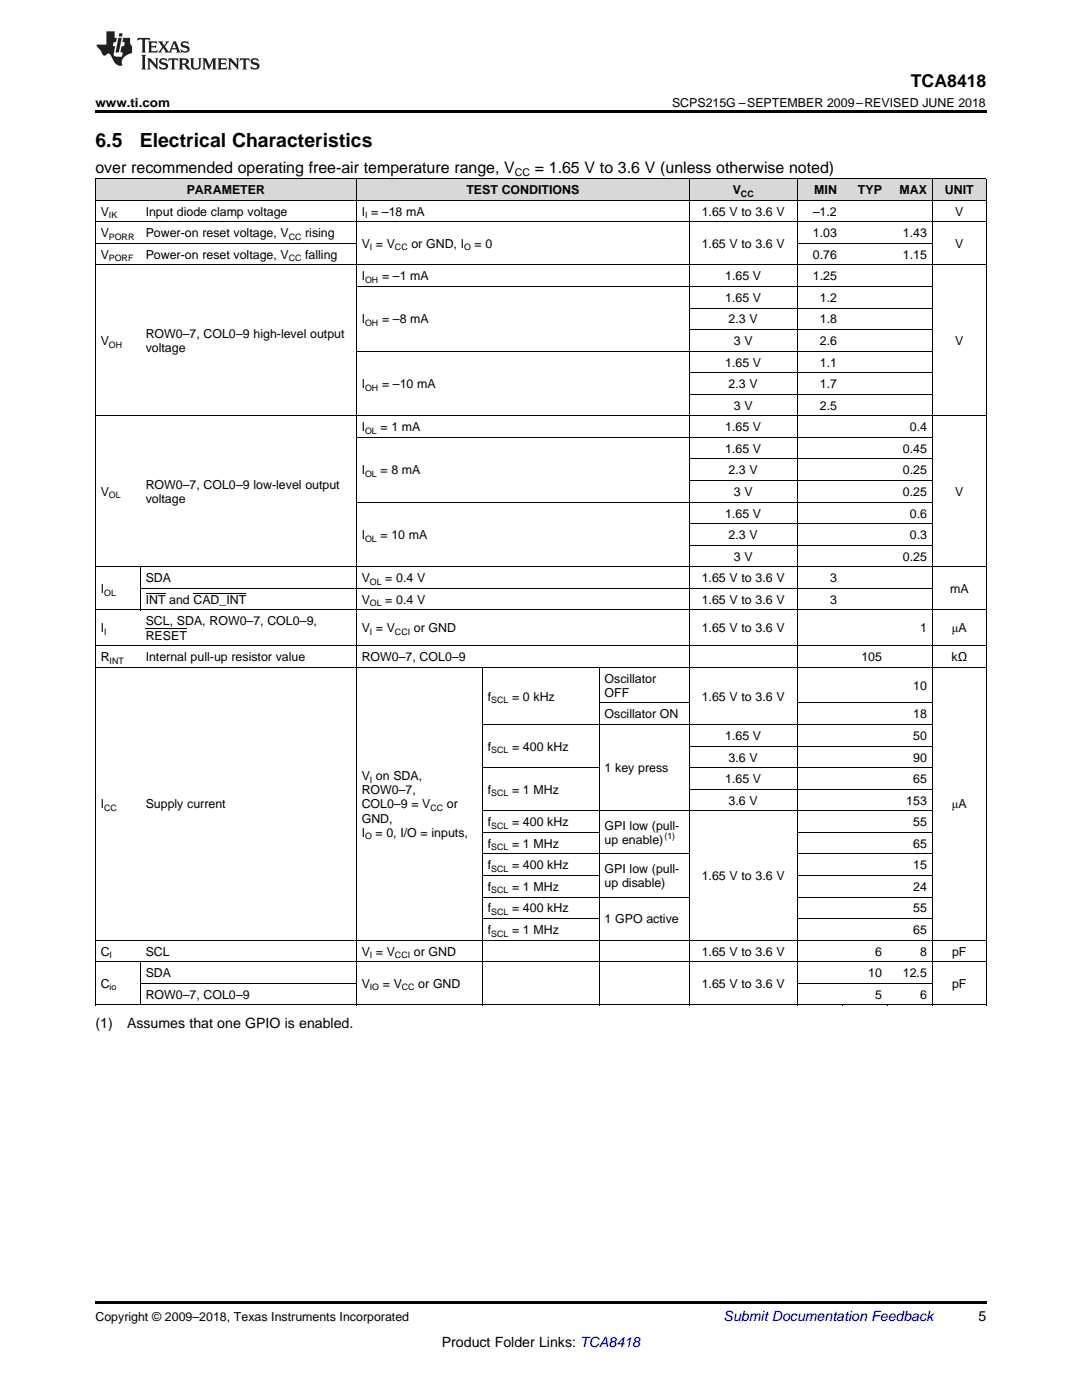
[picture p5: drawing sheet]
<svg xmlns="http://www.w3.org/2000/svg" width="216mm" height="279mm" viewBox="0 0 216 279" stroke-linecap="round" stroke-linejoin="round" font-family="sans-serif">
<defs><g id="words">
<g font-size="3.9">
<text x="19" y="29.3">6.5</text>
<text x="27.9" y="29.3">Electrical Characteristics</text>
</g>
<text font-size="3.5" x="181.8" y="17.3">TCA8418</text>
<g font-size="3.2">
<text x="19" y="34.4">over recommended operating free-air temperature range, V</text>
<text x="106.7" y="34.4">= 1.65 V to 3.6 V (unless otherwise noted)</text>
</g>
<g font-size="2.8">
<text x="19" y="205.2">(1)</text>
<text x="25.4" y="205.2">Assumes that one GPIO is enabled.</text>
<text x="195.3" y="263.6">5</text>
<text x="88.2" y="268.9">Product Folder Links: TCA8418</text>
</g>
<text font-size="2.8" fill="#0000c8" x="144.4" y="263.6">Submit Documentation Feedback</text>
<g font-size="2.5">
<text x="19" y="21.4">www.ti.com</text>
<text x="134.1" y="21.4">SCPS215G –SEPTEMBER 2009–REVISED JUNE 2018</text>
<text x="37.3" y="38.7">PARAMETER</text>
<text x="93.1" y="38.7">TEST CONDITIONS</text>
<text x="146.2" y="38.7">V</text>
<text x="162.5" y="38.7">MIN</text>
<text x="171.2" y="38.7">TYP</text>
<text x="179.5" y="38.7">MAX</text>
<text x="188.6" y="38.7">UNIT</text>
<text x="20.1" y="43">V</text>
<text x="20.1" y="47.3">V</text>
<text x="29.1" y="43">Input diode clamp voltage</text>
<text x="29.1" y="47.3">Power-on reset voltage, V</text>
<text x="60.9" y="47.3">rising</text>
<text x="72.2" y="43">I = –18 mA</text>
<text x="140" y="43">1.65 V to 3.6 V</text>
<text x="162.2" y="43">–1.2</text>
<text x="162.2" y="47.3">1.03</text>
<text x="180.2" y="47.3">1.43</text>
<text x="190.6" y="43">V</text>
<text x="20.1" y="51.6">V</text>
<text x="29.1" y="51.6">Power-on reset voltage, V</text>
<text x="60.9" y="51.6">falling</text>
<text x="72.2" y="49.5">V = V</text>
<text x="82.1" y="49.5">or GND, I</text>
<text x="94.7" y="49.5">= 0</text>
<text x="140" y="49.5">1.65 V to 3.6 V</text>
<text x="162.2" y="51.6">0.76</text>
<text x="180.2" y="51.6">1.15</text>
<text x="190.6" y="49.5">V</text>
<text x="72.2" y="56">I</text>
<text x="76.2" y="56">= –1 mA</text>
<text x="144.7" y="56">1.65 V</text>
<text x="162.2" y="56">1.25</text>
<text x="72.2" y="64.6">I</text>
<text x="76.2" y="64.6">= –8 mA</text>
<text x="144.7" y="60.3">1.65 V</text>
<text x="145.4" y="64.6">2.3 V</text>
<text x="163.6" y="60.3">1.2</text>
<text x="163.6" y="64.6">1.8</text>
<text x="20.1" y="68.9">V</text>
<text x="29.1" y="67.5">ROW0–7, COL0–9 high-level output</text>
<text x="29.1" y="70.3">voltage</text>
<text x="146.4" y="68.9">3 V</text>
<text x="163.6" y="68.9">2.6</text>
<text x="190.6" y="68.9">V</text>
<text x="72.2" y="77.5">I</text>
<text x="76.2" y="77.5">= –10 mA</text>
<text x="144.7" y="73.2">1.65 V</text>
<text x="145.4" y="77.5">2.3 V</text>
<text x="163.6" y="73.2">1.1</text>
<text x="163.6" y="77.5">1.7</text>
<text x="146.4" y="81.8">3 V</text>
<text x="163.6" y="81.8">2.5</text>
<text x="72.2" y="86.1">I</text>
<text x="75.9" y="86.1">= 1 mA</text>
<text x="144.7" y="86.1">1.65 V</text>
<text x="181.5" y="86.1">0.4</text>
<text x="72.2" y="94.7">I</text>
<text x="75.9" y="94.7">= 8 mA</text>
<text x="144.7" y="90.4">1.65 V</text>
<text x="145.4" y="94.7">2.3 V</text>
<text x="180.2" y="90.4">0.45</text>
<text x="180.2" y="94.7">0.25</text>
<text x="20.1" y="99">V</text>
<text x="29.1" y="97.6">ROW0–7, COL0–9 low-level output</text>
<text x="29.1" y="100.4">voltage</text>
<text x="146.4" y="99">3 V</text>
<text x="180.2" y="99">0.25</text>
<text x="190.6" y="99">V</text>
<text x="72.2" y="107.6">I</text>
<text x="75.9" y="107.6">= 10 mA</text>
<text x="144.7" y="103.3">1.65 V</text>
<text x="145.4" y="107.6">2.3 V</text>
<text x="181.5" y="103.3">0.6</text>
<text x="181.5" y="107.6">0.3</text>
<text x="146.4" y="111.9">3 V</text>
<text x="180.2" y="111.9">0.25</text>
<text x="20.1" y="118.4">I</text>
<text x="29.1" y="116.2">SDA</text>
<text x="72.2" y="116.2">V</text>
<text x="76.9" y="116.2">= 0.4 V</text>
<text x="140" y="116.2">1.65 V to 3.6 V</text>
<text x="165.6" y="116.2">3</text>
<text x="189.6" y="118.4">mA</text>
<text x="29.1" y="120.5">INT and CAD_INT</text>
<text x="29.1" y="124.8">SCL, SDA, ROW0–7, COL0–9,</text>
<text x="72.2" y="120.5">V</text>
<text x="76.9" y="120.5">= 0.4 V</text>
<text x="140" y="120.5">1.65 V to 3.6 V</text>
<text x="165.6" y="120.5">3</text>
<text x="20.1" y="126.2">I</text>
<text x="20.1" y="131.9">R</text>
<text x="29.1" y="127.6">RESET</text>
<text x="29.1" y="131.9">Internal pull-up resistor value</text>
<text x="72.2" y="126.2">V = V</text>
<text x="72.2" y="131.9">ROW0–7, COL0–9</text>
<text x="82.6" y="126.2">or GND</text>
<text x="140" y="126.2">1.65 V to 3.6 V</text>
<text x="171.9" y="131.9">105</text>
<text x="183.6" y="126.2">1</text>
<text x="189.9" y="131.9">kΩ</text>
<text x="189.9" y="126.2">μA</text>
<text x="120.6" y="136.2">Oscillator</text>
<text x="182.2" y="137.7">10</text>
<text x="97.3" y="139.8">f</text>
<text x="102.2" y="139.8">= 0 kHz</text>
<text x="120.6" y="139.1">OFF</text>
<text x="120.6" y="143.4">Oscillator ON</text>
<text x="140" y="139.8">1.65 V to 3.6 V</text>
<text x="182.2" y="143.4">18</text>
<text x="97.3" y="149.8">f</text>
<text x="102.2" y="149.8">= 400 kHz</text>
<text x="144.7" y="147.7">1.65 V</text>
<text x="182.2" y="147.7">50</text>
<text x="72.2" y="155.7">V on SDA,</text>
<text x="120.6" y="154.1">1 key press</text>
<text x="145.4" y="152">3.6 V</text>
<text x="182.2" y="152">90</text>
<text x="20.1" y="161.3">I</text>
<text x="29.1" y="161.3">Supply current</text>
<text x="72.2" y="158.5">ROW0–7,</text>
<text x="72.2" y="161.3">COL0–9 = V</text>
<text x="89.2" y="161.3">or</text>
<text x="97.3" y="158.4">f</text>
<text x="102.2" y="158.4">= 1 MHz</text>
<text x="144.7" y="156.3">1.65 V</text>
<text x="145.4" y="160.6">3.6 V</text>
<text x="180.8" y="160.6">153</text>
<text x="182.2" y="156.3">65</text>
<text x="189.9" y="161.3">μA</text>
<text x="72.2" y="164.1">GND,</text>
<text x="72.2" y="167">I</text>
<text x="74.9" y="167">= 0, I/O = inputs,</text>
<text x="97.3" y="164.9">f</text>
<text x="102.2" y="164.9">= 400 kHz</text>
<text x="120.6" y="165.6">GPI low (pull-</text>
<text x="182.2" y="164.9">55</text>
<text x="97.3" y="169.2">f</text>
<text x="97.3" y="173.5">f</text>
<text x="102.2" y="169.2">= 1 MHz</text>
<text x="102.2" y="173.5">= 400 kHz</text>
<text x="120.6" y="168.5">up enable)</text>
<text x="182.2" y="169.2">65</text>
<text x="182.2" y="173.5">15</text>
<text x="97.3" y="177.8">f</text>
<text x="102.2" y="177.8">= 1 MHz</text>
<text x="120.6" y="174.2">GPI low (pull-</text>
<text x="120.6" y="177.1">up disable)</text>
<text x="140" y="175.6">1.65 V to 3.6 V</text>
<text x="182.2" y="177.8">24</text>
<text x="97.3" y="182.1">f</text>
<text x="102.2" y="182.1">= 400 kHz</text>
<text x="120.6" y="184.3">1 GPO active</text>
<text x="182.2" y="182.1">55</text>
<text x="20.1" y="190.7">C</text>
<text x="29.1" y="190.7">SCL</text>
<text x="72.2" y="190.7">V = V</text>
<text x="82.6" y="190.7">or GND</text>
<text x="97.3" y="186.4">f</text>
<text x="102.2" y="186.4">= 1 MHz</text>
<text x="140" y="190.7">1.65 V to 3.6 V</text>
<text x="174.6" y="190.7">6</text>
<text x="182.2" y="186.4">65</text>
<text x="183.6" y="190.7">8</text>
<text x="190" y="190.7">pF</text>
<text x="20.1" y="197.2">C</text>
<text x="29.1" y="195">SDA</text>
<text x="72.2" y="197.2">V</text>
<text x="76.4" y="197.2">= V</text>
<text x="83.5" y="197.2">or GND</text>
<text x="140" y="197.2">1.65 V to 3.6 V</text>
<text x="173.2" y="195">10</text>
<text x="180.2" y="195">12.5</text>
<text x="190" y="197.2">pF</text>
<text x="29.1" y="199.3">ROW0–7, COL0–9</text>
<text x="174.6" y="199.3">5</text>
<text x="183.6" y="199.3">6</text>
<text x="19" y="263.6">Copyright © 2009–2018, Texas Instruments Incorporated</text>
</g>
<text font-size="2.1" x="102.7" y="35.1">CC</text>
<g font-size="1.8">
<text x="147.8" y="39.2">CC</text>
<text x="21.7" y="43.5">IK</text>
<text x="21.7" y="47.8">PORR</text>
<text x="57.6" y="47.8">CC</text>
<text x="72.8" y="43.5">I</text>
<text x="21.7" y="52.1">PORF</text>
<text x="57.6" y="52.1">CC</text>
<text x="73.8" y="50">I</text>
<text x="78.8" y="50">CC</text>
<text x="92.6" y="50">O</text>
<text x="72.8" y="56.4">OH</text>
<text x="72.8" y="65.1">OH</text>
<text x="21.7" y="69.4">OH</text>
<text x="72.8" y="78">OH</text>
<text x="72.8" y="86.6">OL</text>
<text x="72.8" y="95.2">OL</text>
<text x="21.7" y="99.5">OL</text>
<text x="72.8" y="108.1">OL</text>
<text x="20.8" y="118.9">OL</text>
<text x="73.8" y="116.7">OL</text>
<text x="73.8" y="121">OL</text>
<text x="20.8" y="126.7">I</text>
<text x="73.8" y="126.7">I</text>
<text x="78.8" y="126.7">CCI</text>
<text x="21.9" y="132.4">INT</text>
<text x="98" y="140.3">SCL</text>
<text x="98" y="150.3">SCL</text>
<text x="20.8" y="161.8">CC</text>
<text x="73.8" y="156.2">I</text>
<text x="85.9" y="161.8">CC</text>
<text x="98" y="158.9">SCL</text>
<text x="72.8" y="167.5">O</text>
<text x="98" y="165.4">SCL</text>
<text x="132.6" y="167.5">(1)</text>
<text x="98" y="169.7">SCL</text>
<text x="98" y="174">SCL</text>
<text x="98" y="178.3">SCL</text>
<text x="98" y="182.6">SCL</text>
<text x="21.9" y="191.2">I</text>
<text x="73.8" y="191.2">I</text>
<text x="78.8" y="191.2">CCI</text>
<text x="98" y="186.9">SCL</text>
<text x="21.9" y="197.7">io</text>
<text x="73.8" y="197.7">IO</text>
<text x="80.2" y="197.7">CC</text>
</g>
</g></defs>
<g fill="#d8d8d8">
<path d="M19 35.7h9v4.3h-9z"/>
<path d="M28 35.7h43.1v4.3h-43.1z"/>
<path d="M71.1 35.7h25.2v4.3h-25.2z"/>
<path d="M96.3 35.7h23.3v4.3h-23.3z"/>
<path d="M119.6 35.7h17.9v4.3h-17.9z"/>
<path d="M137.5 35.7h21.6v4.3h-21.6z"/>
<path d="M159.1 35.7h9v4.3h-9z"/>
<path d="M168.1 35.7h9v4.3h-9z"/>
<path d="M177.1 35.7h9v4.3h-9z"/>
<path d="M186.1 35.7h10.7v4.3h-10.7z"/>
</g>
<path d="M19 22h177.8v.5h-177.8zM19 200.6h.2zM71 200.6h.1zM96.2 200.6h.1zM119.5 200.6h.1zM137.4 200.6h.1zM159 200.6h.1zM168 200.6h.1zM177 200.6h.1zM185.9 200.6h.2zM196.7 200.6h.1zM19 259.7h177.8v.5h-177.8z" fill="#000"/>
<g fill="none" stroke="#000" stroke-width=".2">
<path d="M19 40h177.8M19 35.6h177.8M19.1 35.7v164.9M71.1 35.7v164.9M137.5 35.7v164.9M159 35.7v164.9M186 35.7v164.9M196.8 35.7v164.9M19 52.9h177.8M19 48.6h52.1M19 44.3h177.8M71.1 57.2h114.9"/>
<path d="M159.1 48.6h26.9M71.1 70.1h114.9M137.5 78.7h48.5M137.5 74.4h48.5M137.5 65.8h48.5M137.5 61.5h48.5M19 83h177.8M71.1 87.3h114.9M137.5 95.9h48.5M137.5 91.6h48.5M19 113.1h177.8M28 113.1v8.7"/>
<path d="M28 117.4h158M71.1 100.2h114.9M137.5 108.8h48.5M137.5 104.5h48.5M19 133.2h177.8M19 128.9h177.8M19 121.7h177.8M96.2 133.2v67.4M119.5 133.2v67.4M96.3 153.2h23.3M96.3 144.6h89.7M119.6 140.3h17.9"/>
<path d="M137.5 157.5h48.5M137.5 153.2h48.5M137.5 148.9h48.5M159.1 140.3h26.9M96.3 179h41.2M96.3 174.7h23.3M96.3 170.4h41.2M96.3 166.1h23.3M96.3 161.8h89.7M159.1 179h26.9M159.1 174.7h26.9M159.1 170.4h26.9"/>
<path d="M159.1 166.1h26.9M19 191.9h177.8M19 187.6h177.8M28 191.9v8.7M28 196.2h43.1M96.3 183.3h23.3M159.1 196.2h26.9M159.1 183.3h26.9M19 200.5h177.8"/>
</g>
<g fill="#231f20">
<path d="M27.5 7.6l-.1 .5 .4-.2h.6v.1v2.1l-.2 .4h1l-.3-.4v-2.1l.1-.1h.5l.5 .2-.2-.5zM29.5 8.3l.2 .3v1.5l-.2 .4h1.8l.2-.6a1.04 1.04 0 0 1-1.3 .2v-.7h.6l.3 .2v-.6l-.3 .2h-.6v-.6l.8-.1 .4 .3-.2-.5zM31.5 8.3l.9 1.1-.9 1.1h.8l-.2-.2 .5-.7 .4 .7-.2 .2h1.5l-.1-.2 .1-.4h.9l.1 .4-.2 .2h1l-.3-.3-.7-1.9h-.5l-.9 2-.8-1 .9-1h-.8l.1 .3-.3 .5-.4-.6 .2-.2zM34.7 8.6l.4 1h-.7zM36.3 8.4a.63 .63 0 0 0-.2 .7 .63 .63 0 0 0 .6 .4l.6 .2 .1 .2a.75 .75 0 0 1-.7 .4 .75 .75 0 0 1-.6-.5l.1 .7 .1-.1a1.11 1.11 0 0 0 1.5-.6 1.13 1.13 0 0 0-1.2-.8l-.1-.4a1.04 1.04 0 0 1 1.2 .2l-.2-.5-.1 .1-.5-.2zM28.2 10.9l.2 .4v2.2l-.2 .4h1l-.3-.4v-2.2l.3-.4zM29.3 11.6l.3 .4v1.5l-.3 .4h.8l-.2-.4v-1.3l1.5 1.7v-1.9l.2-.4h-.7l.2 .4v.9l-1.1-1.3zM32 11.8a.62 .62 0 0 0-.2 .7 .62 .62 0 0 0 .6 .4l.6 .1 .1 .3a.76 .76 0 0 1-.7 .3 .76 .76 0 0 1-.6-.4l.1 .7 .1-.1a1.11 1.11 0 0 0 1.5-.6 1.13 1.13 0 0 0-1.2-.8l-.1-.4a1.04 1.04 0 0 1 1.2 .2l-.2-.6-.1 .1-.5-.1zM33.7 11.6l-.2 .6a.61 .61 0 0 1 .8-.3v1.6l-.2 .4h.9l-.2-.4v-1.6a.63 .63 0 0 1 .8 .3l-.2-.6zM35.6 11.6l.3 .4v1.5l-.3 .4h1l-.2-.2v-.8l.5 .2a.76 .76 0 0 0 1.2 .7l-1-1a.58 .58 0 0 0 .6-.5 .58 .58 0 0 0-.5-.6zM36.4 11.9h.1a.45 .45 0 0 1 .5 .1 .45 .45 0 0 1 .1 .5l-.7 .2zM37.9 11.6l.2 .2a2.17 2.17 0 0 0 .3 1.9 .99 .99 0 0 0 1.6-.6v-1.1l.2-.4h-.7l.2 .2a1.92 1.92 0 0 1-.2 1.8 .6 .6 0 0 1-.9-.5v-1.1l.2-.4zM40.4 11.6l.2 .4v1.5l-.2 .4h.7l-.2-.4v-1.4l.8 1.8 .8-1.8v1.4l-.2 .4h.9l-.2-.4v-1.5l.2-.4h-.8l-.6 1.5-.6-1.5zM43.4 11.6l.2 .4v1.5l-.2 .4h1.8l.2-.6a1.04 1.04 0 0 1-1.3 .1v-.6h.5l.4 .2v-.6l-.4 .2h-.5v-.7h.8l.3 .3-.1-.6zM45.5 11.6l.2 .4v1.5l-.2 .4h.7l-.2-.4v-1.3l1.5 1.7v-1.9l.2-.4h-.7l.2 .4v.9l-1.1-1.3zM47.9 11.6l-.1 .6a.61 .61 0 0 1 .8-.3v1.6l-.3 .4h1l-.3-.4 .1-1.6a.63 .63 0 0 1 .7 .3l-.1-.6zM50.2 11.8a.62 .62 0 0 0-.2 .7 .62 .62 0 0 0 .6 .4l.6 .1 .2 .3a.76 .76 0 0 1-.8 .3 .76 .76 0 0 1-.6-.4l.1 .7 .2-.1a1.11 1.11 0 0 0 1.5-.6 1.13 1.13 0 0 0-1.3-.8l-.1-.4a1.04 1.04 0 0 1 1.2 .2l-.1-.6-.2 .1-.5-.1z"/>
<path d="M21.2 6.3v2.6h-1.9l.1 .4 .7 .9a.91 .91 0 0 0 1 .8 .56 .56 0 0 1 .5-.3 .56 .56 0 0 1 .5 .3l.4 .8a1.53 1.53 0 0 0 1.9 1.2 1.54 1.54 0 0 1 1-2.1l.9-.3v-1.4a1.52 1.52 0 0 1-.3-1.6h-1.4l-.2 .8h.5l-.2 .8h-.4l-.2 1v.2l.4 .1-.2 .8a1.93 1.93 0 0 1-1.6-.3l.3-1.8h-.5l.2-.8h.4l.2-.8h-.4v-1.3zM23.6 7.6l-.6 2.9h.7l.6-2.9zM23.8 6.6l-.1 .7h.6l.2-.7z"/>
</g>
<path d="M29.1 118.4h3.9M38.6 118.4h10.5M29.1 125.5h8.2" fill="none" stroke="#000" stroke-width=".2"/>
<use href="#words"/>
</svg>
